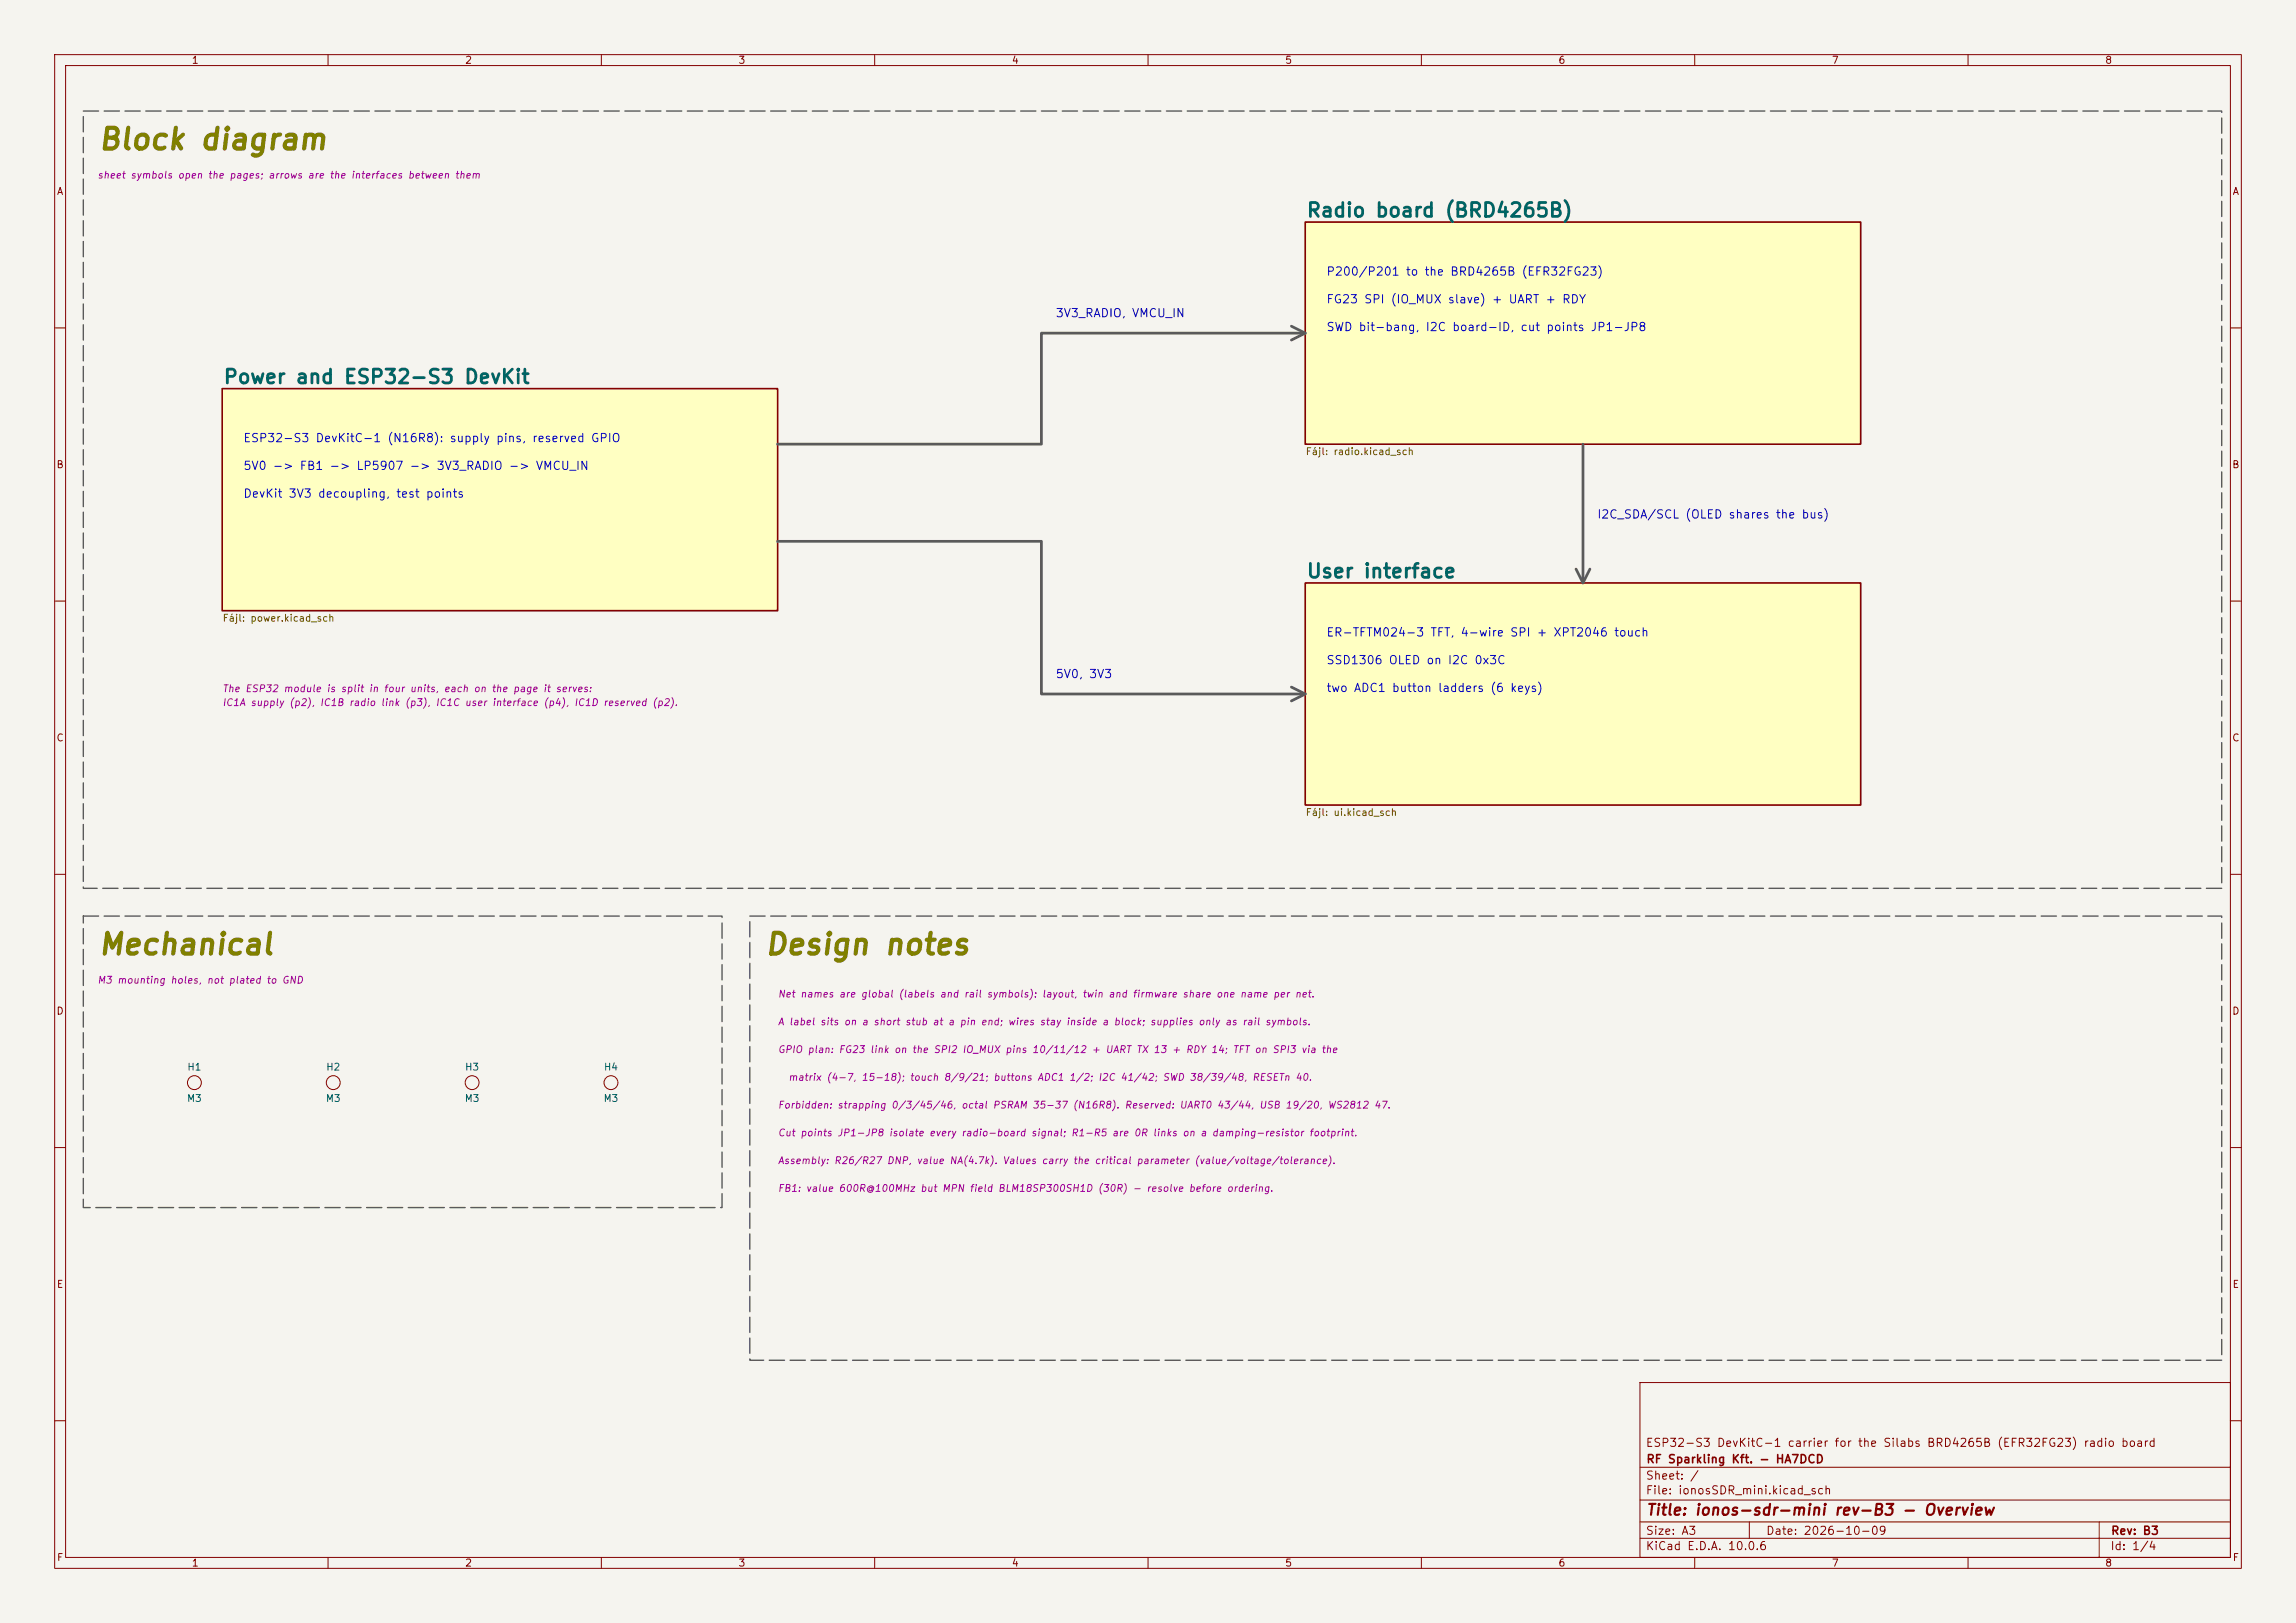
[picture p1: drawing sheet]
<svg xmlns="http://www.w3.org/2000/svg" width="420mm" height="297mm" viewBox="0 0 420 297" stroke-linecap="round" stroke-linejoin="round" font-family="sans-serif">
<defs><g id="words">
<g font-size="3.8" fill="#808000">
<text x="17.7" y="28.3">Block diagram</text>
<text x="17.7" y="175.7">Mechanical</text>
<text x="139.7" y="175.7">Design notes</text>
</g>
<g font-size="2.5" fill="#006464">
<text x="238.8" y="40.4">Radio board (BRD4265B)</text>
<text x="40.7" y="70.9">Power and ESP32-S3 DevKit</text>
<text x="238.8" y="106.4">User interface</text>
</g>
<text font-size="2" fill="#840000" x="301" y="277.8">Title: ionos-sdr-mini rev-B3 - Overview</text>
<g font-size="1.5" fill="#0000c2">
<text x="242.5" y="50.8">P200/P201 to the BRD4265B (EFR32FG23)</text>
<text x="193" y="58.4">3V3_RADIO, VMCU_IN</text>
<text x="242.5" y="55.9">FG23 SPI (IO_MUX slave) + UART + RDY</text>
<text x="242.5" y="61">SWD bit-bang, I2C board-ID, cut points JP1-JP8</text>
<text x="44.4" y="81.3">ESP32-S3 DevKitC-1 (N16R8): supply pins, reserved GPIO</text>
<text x="44.4" y="86.4">5V0 -&gt; FB1 -&gt; LP5907 -&gt; 3V3_RADIO -&gt; VMCU_IN</text>
<text x="44.4" y="91.5">DevKit 3V3 decoupling, test points</text>
<text x="292" y="95.3">I2C_SDA/SCL (OLED shares the bus)</text>
<text x="242.5" y="116.9">ER-TFTM024-3 TFT, 4-wire SPI + XPT2046 touch</text>
<text x="193" y="124.5">5V0, 3V3</text>
<text x="242.5" y="121.9">SSD1306 OLED on I2C 0x3C</text>
<text x="242.5" y="127">two ADC1 button ladders (6 keys)</text>
</g>
<g font-size="1.5" fill="#840000">
<text x="300.9" y="265.1">ESP32-S3 DevKitC-1 carrier for the Silabs BRD4265B (EFR32FG23) radio board</text>
<text x="301" y="268.1">RF Sparkling Kft. - HA7DCD</text>
<text x="300.9" y="273.8">File: ionosSDR_mini.kicad_sch</text>
<text x="300.9" y="271.1">Sheet: /</text>
<text x="300.9" y="281.2">Size: A3</text>
<text x="322.9" y="281.2">Date: 2026-10-09</text>
<text x="386" y="281.2">Rev: B3</text>
<text x="300.9" y="284">KiCad E.D.A. 10.0.6</text>
<text x="385.9" y="284">Id: 1/4</text>
</g>
<g font-size="1.3" fill="#840000">
<text x="35" y="12">1</text>
<text x="85" y="12">2</text>
<text x="135" y="12">3</text>
<text x="185" y="12">4</text>
<text x="235" y="12">5</text>
<text x="285" y="12">6</text>
<text x="335" y="12">7</text>
<text x="385" y="12">8</text>
<text x="10.3" y="36">A</text>
<text x="408.3" y="36">A</text>
<text x="10.2" y="86">B</text>
<text x="408.2" y="86">B</text>
<text x="10.2" y="136">C</text>
<text x="408.2" y="136">C</text>
<text x="10.2" y="186">D</text>
<text x="408.2" y="186">D</text>
<text x="10.3" y="236">E</text>
<text x="408.3" y="236">E</text>
<text x="10.3" y="286">F</text>
<text x="35" y="287">1</text>
<text x="85" y="287">2</text>
<text x="135" y="287">3</text>
<text x="185" y="287">4</text>
<text x="235" y="287">5</text>
<text x="285" y="287">6</text>
<text x="335" y="287">7</text>
<text x="385" y="287">8</text>
<text x="408.3" y="286">F</text>
</g>
<g font-size="1.3" fill="#a000a0">
<text x="17.7" y="33">sheet symbols open the pages; arrows are the interfaces between them</text>
<text x="40.6" y="127">The ESP32 module is split in four units,</text>
<text x="40.6" y="129.5">IC1A supply (p2),</text>
<text x="58.4" y="129.5">IC1B radio link (p3),</text>
<text x="79.6" y="129.5">IC1C user interface (p4),</text>
<text x="81.1" y="127">each on the page it serves:</text>
<text x="104.9" y="129.5">IC1D reserved (p2).</text>
<text x="17.7" y="180.3">M3 mounting holes,</text>
<text x="37.7" y="180.3">not plated to GND</text>
<text x="142.2" y="182.9">Net names are global (labels and rail symbols): layout,</text>
<text x="197.9" y="182.9">twin and firmware share one name per net.</text>
<text x="142.2" y="187.9">A label sits on a short stub at a pin end; wires stay inside a block; supplies only as rail symbols.</text>
<text x="142.2" y="193">GPIO plan: FG23 link on the SPI2 IO_MUX pins 10/11/12 + UART TX 13 + RDY 14; TFT on SPI3 via the</text>
<text x="142.2" y="203.2">Forbidden: strapping 0/3/45/46,</text>
<text x="144.1" y="198.1">matrix (4-7,</text>
<text x="157.5" y="198.1">15-18); touch 8/9/21; buttons ADC1 1/2; I2C 41/42; SWD 38/39/48,</text>
<text x="175.7" y="203.2">octal PSRAM 35-37 (N16R8).</text>
<text x="205.6" y="203.2">Reserved: UART0 43/44,</text>
<text x="228.9" y="198.1">RESETn 40.</text>
<text x="230.2" y="203.2">USB 19/20,</text>
<text x="242.7" y="203.2">WS2812 47.</text>
<text x="142.2" y="208.3">Cut points JP1-JP8 isolate every radio-board signal; R1-R5 are 0R links on a damping-resistor footprint.</text>
<text x="142.2" y="213.3">Assembly: R26/R27 DNP,</text>
<text x="167.6" y="213.3">value NA(4.7k).</text>
<text x="183.3" y="213.3">Values carry the critical parameter (value/voltage/tolerance).</text>
<text x="142.2" y="218.4">FB1: value 600R@100MHz but MPN field BLM18SP300SH1D (30R) - resolve before ordering.</text>
</g>
<g font-size="1.3" fill="#725600">
<text x="238.7" y="83.6">Fájl: radio.kicad_sch</text>
<text x="40.6" y="114.1">Fájl: power.kicad_sch</text>
<text x="238.7" y="149.6">Fájl: ui.kicad_sch</text>
</g>
<g font-size="1.3" fill="#006464">
<text x="34.2" y="196.2">H1</text>
<text x="59.6" y="196.2">H2</text>
<text x="85" y="196.2">H3</text>
<text x="110.4" y="196.2">H4</text>
<text x="34.1" y="202">M3</text>
<text x="59.5" y="202">M3</text>
<text x="84.9" y="202">M3</text>
<text x="110.3" y="202">M3</text>
</g>
</g></defs>
<path d="M0 0h420v297h-420z" fill="#f5f4ef" stroke="#f5f4ef" stroke-width=".18"/>
<g fill="none" stroke="#840000" stroke-width=".18">
<path d="M10 10h400v277h-400zM12 12h396v273h-396zM60 10v2M110 10v2M160 10v2M210 10v2M260 10v2M310 10v2M360 10v2M10 60h2M408 60h2M10 110h2"/>
<path d="M408 110h2M10 160h2M408 160h2M10 210h2M408 210h2M300 253h108v32h-108zM10 260h2M300 278.5h108M300 274.5h108M300 268.5h108M320 278.5v3M384 278.5v6.5"/>
<path d="M408 260h2M60 285v2M110 285v2M160 285v2M210 285v2M260 285v2M300 281.5h108M310 285v2M360 285v2"/>
<circle cx="35.6" cy="198.1" r="1.27"/>
<circle cx="61" cy="198.1" r="1.27"/>
<circle cx="86.4" cy="198.1" r="1.27"/>
<circle cx="111.8" cy="198.1" r="1.27"/>
</g>
<g fill="#ffffc2" stroke="#ffffc2" stroke-width=".18">
<path d="M238.8 40.6h101.6v40.7h-101.6z"/>
<path d="M238.8 106.7h101.6v40.6h-101.6z"/>
<path d="M40.6 71.1h101.6v40.7h-101.6z"/>
</g>
<path d="M238.8 40.6h101.6v40.7h-101.6zM40.6 71.1h101.6v40.7h-101.6zM238.8 106.7h101.6v40.6h-101.6z" fill="none" stroke="#840000" stroke-width=".3"/>
<path d="M236.2 59.7l2.6 1.3-2.6 1.2M238.8 61h-48.3v20.3h-48.3M142.2 99.1h48.3v27.9h48.3M289.6 81.3v25.4M288.3 104.1l1.3 2.6 1.2-2.6M236.2 125.7l2.6 1.3-2.6 1.3" fill="none" stroke="#5a5a5a" stroke-width=".5"/>
<path d="M15.2 20.3h391.2v142.3h-391.2zM15.2 167.6h116.9v53.4h-116.9zM137.2 167.6h269.2v81.3h-269.2z" fill="none" stroke="#5a5a5a" stroke-width=".25" stroke-dasharray="2.8 1"/>
<use href="#words"/>
</svg>
